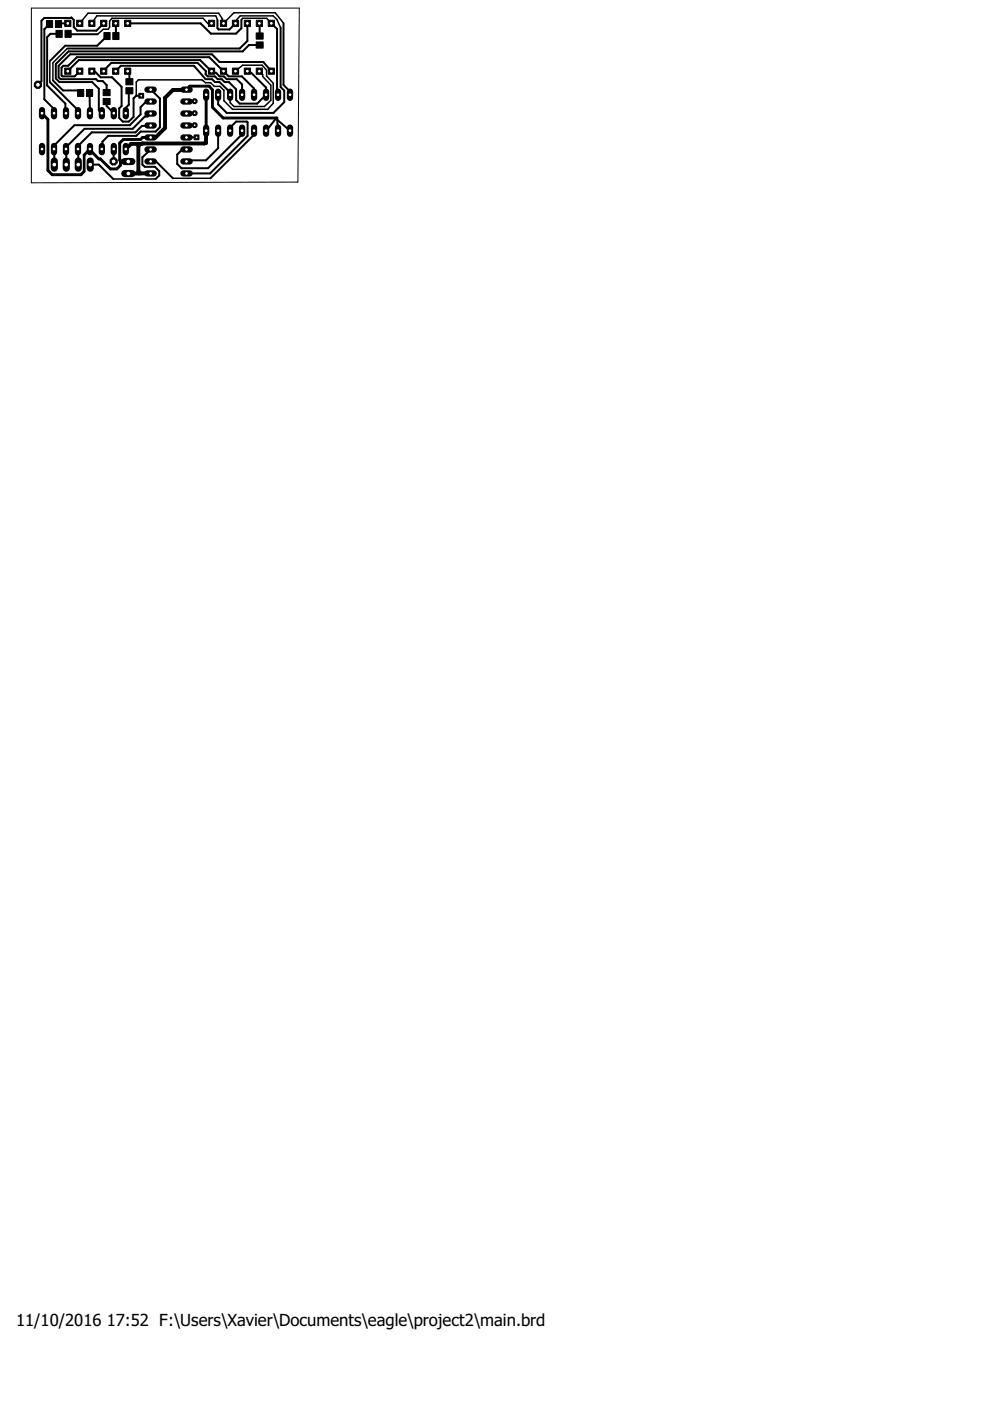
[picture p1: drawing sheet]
<svg xmlns="http://www.w3.org/2000/svg" width="210mm" height="297mm" viewBox="0 0 210 297" stroke-linecap="round" stroke-linejoin="round" font-family="sans-serif">
<defs><g id="words">
<g font-size="3.5">
<text x="3.4" y="281.2">11/10/2016</text>
<text x="22.6" y="281.2">17:52 F:\Users\Xavier\Documents\eagle\project2\main.brd</text>
</g>
</g></defs>
<g fill="#000" stroke="#000" stroke-width=".21">
<path d="M9.8 4.4h1.4v1.4h-1.4zM11.7 4.4h1.4v1.4h-1.4zM11.9 6.4h1.3v1.5h-1.3zM13.8 6.4h1.3v1.5h-1.3zM16.4 19h1.4v1.4h-1.4zM18.3 19h1.3v1.4h-1.3zM21.9 19h1.4v1.3h-1.4zM22 6.9h1.3v1.5h-1.3zM23.9 6.9h1.3v1.5h-1.3zM26.7 18.6h1.5v1.3h-1.5zM26.7 16.7h1.5v1.3h-1.5zM54.3 8.9h1.5v1.3h-1.5z"/>
<path d="M54.3 7h1.5v1.3h-1.5zM21.9 20.9h1.4v1.3h-1.4z"/>
</g>
<path d="M39.5 19l.7-.7h4.2l.6 .8v3.6l2.3 2.3h11.4M8.9 24l1.3 1.3v10.8l.9 .9h6.1l.6-.7M18.9 31.6h.2M19.1 31.6l-1.3 1.3M32.8 29.1h-2.6l-.4 .5h-3.7l-.7 .7v3.7l.3 .3-.2 .2v.6l-.7 .7h-1.4l-2.1-2.1h-.3l-1.9-1.9v-.2M43.7 20.1v7.6" fill="none" stroke="#000" stroke-width=".61"/>
<path d="M39.5 19l-2.8 .1-1.7 1.6v6.4l-2.2 2M27.2 34.2l-1.5 .1M29.5 36.7l-2.3 .1M29.5 36.7l3 .1M29.5 30.5l.2 .1-.4 .3v5.4l.2 .4M43.7 27.7v2.6l-15.9 .2-1.1 1.1" fill="none" stroke="#000" stroke-width=".83"/>
<g fill="none" stroke="#000" stroke-width=".42">
<path d="M10.5 5.1l-1.1 1.1v14.9l1.9 1.9v.9l.2 .1M10.6 17.4l5.8 5.8 .1 .8M11.2 17l2.2 2.2h3.2l.5 .5M12.5 7.2h-1.8l-.7 .7v10.2l3.9 3.9v1.9l.1 .1M14.4 5h-1.9l-.1 .1M14.4 15.1l2.3-2.4h25.7l2.8 2.7h.6l.7 .8h1l.6 .6h2.1l1.1 1.1v2.2M14.4 7.2l6.3 .1M16.9 15.1l-1.1 1.1h-2.5l-.3-.2v-1.6l.4-.5h1.1l1.8-1.8h28.1l4.1 4.1h2.8l2.6 2.6v1.3M19 19.7l.1 4.3M19.5 4.9v.1M19.7 15.1h-.2l.1 .1h.6l1.1 1.2h2.4l2.1 2v4.1l-.5 .5v2l.7 .8h1.3l1-1v-4l.6-.5h1.1M22 15.1l1.6-1.8h18.3l1.8 1.8-.1 .6 .4 .5h1.6l.6 .6h.8l.6 .6h.9l1.6 1.5v2.3l.7 .8h3.7l1.9-1.9v-1.5l-3.1-3.2h-.5l-.3-.3"/>
<path d="M22 5l-1.6 1.5h-4l-.8-.8v-1.5l-.5-.5-5.7 .1-.6 .6v12.8l-.8 .8M22.7 7.6l-2.1 2.1h-6.8l-3.1 3.1M24.5 15.1l1.1-1.2h15.5l2.5 2.9h1.4l.6 .6h.9l2.3 2.2v.5M24.5 15.1h.1M24.5 5l.1 2.6M27.1 15.1l.3 .4v1.8M27.4 19.2l-.1 .2v2.8l-.6 .7v1.1M31.9 19l2 1.9v6.1l-.9 .9h-3.2l-.9 .9h-6l-1.2 1.2v1.5l-.1 .1M44 5h.9M46.1 4.2v1.8l.3 .2h2.3l1.5-1.5M47.1 4v.7l.3 .3M51.2 4.2v1.8l-1.2 1.1h-5.3l-2.2-2.1h-15.4"/>
<path d="M52.5 5v3.7l-1.7 1.6h-36.3M55 5l.1 2.6M55.1 9.5h-2.3l-1.4 1.4h-36.9l-2.7 2.7v3l.8 .8h6.9l1.5 1.4v4.6l.6 .6M57.5 5l1.2 1.1v13.8l.2 .2M57.5 15.1l-1.7-2h-9.3l-1.6-1.6h-30l-2.5 2.4v2.5l.4 .4h7.6l.4 .4h1l.8 .8v1.6M59.5 5.9v12.6l.8 .7v2.5l-2.3 2.2h-9.9l-1.9-1.8v-2M60.1 4.9v13.1l1.4 1.4v.7M19.1 34.9h1.9l3 3.1M22.6 21.5v1l1.5 1.5M24.1 31.6v2.6M31.9 26.6l-1.8 .1-1.4 1.4h-9.2l-2.8 2.7v.9l-.2-.1 .1 3.3M31.9 21.5l-.3 .3h-.9l-.9 .9v1.6l-2.3 2.2h-11.7l-4.2 4.3v.9l-.1-.1v3.3"/>
<path d="M31.9 24.1l-.6 .6h-.6l-2.6 2.6h-10.2l-3.8 3.8v.6l-.1-.1 .1 3.3M31.9 34.2h1.2l3.6 3.6M31.9 31.7l-1.7 1.7v1.5l.5 .5h2.2l.9 .9v.9l-.8 .8M39.4 26.5h1.9M39.4 21.5h1.9M40 24h1.3M41.7 29.1h-2.2M46.2 27.7v3.7l-2.5 2.6h-3.9l-.3 .2M48.8 27.7l.3-.4v-.6l1-.9h2.2l.2 .1v2.9l-7.9 8h-5.1M51.3 27.7v.8l-7.2 7.2h-5.6l-.9-.9v-2l1.1-1.1h.8M53.9 27.7v.9l-9.3 9.2M58.6 25l-2.1 2.7"/>
<path d="M58.7 25l.1 .4M58.8 25.4l.1 2.3M58.8 25.4l2.7 2.3"/>
</g>
<path d="M17.8 32.9v3.4" fill="none" stroke="#000" stroke-width=".57"/>
<g fill="none" stroke="#000" stroke-width=".32">
<path d="M10.7 12.8l-.1 .2v4.4M14.5 10.3h-.3l-3 3v3.7M44 5l-.9-1.1h-19.4l-.5 .6v1.3l-.3 .4h-1l-1.2 1.1M46.1 4.2l-.3-.8h-25.3l-1 1.6M47.1 4l-.7-1.2h-27.7l-1.8 2.2M49.9 15.1l1.5-1.3h4.2l.9 1.1v1.2l1.4 1.6v4.2l-1.1 1.3h-7.5l-1.8-1.8v-2.2l-.9-.9h-1.2l-.7-.8h-1.1l-.8-.6h-13.5l-.4 .5v2.9M49.9 15.1h.1M50.2 4.7v-.6l.7-.7h7l.8 .7 .8 1.8M51.2 4.2l.2-.3h5.1l1 1.1M55 15.1l.7 .7v.4l1.7 1.9v3.2l-1.4 1.3h-6.4l-.8-.8v-1.7M60.1 4.9l-1.7-2.2h-8.8l-2.2 2.3M24 38h9"/>
<path d="M36.7 37.8h7.9"/>
</g>
<path d="M43.7 27.1v1.3" fill="none" stroke="#000" stroke-width="1.3"/>
<circle cx="43.7" cy="27.7" r=".4" fill="#fff" stroke="#000" stroke-width=".21"/>
<path d="M46.2 27.1v1.3" fill="none" stroke="#000" stroke-width="1.3"/>
<circle cx="46.2" cy="27.7" r=".4" fill="#fff" stroke="#000" stroke-width=".21"/>
<path d="M58.9 27.1v1.3" fill="none" stroke="#000" stroke-width="1.3"/>
<circle cx="58.9" cy="27.7" r=".4" fill="#fff" stroke="#000" stroke-width=".21"/>
<path d="M61.5 27.1v1.3" fill="none" stroke="#000" stroke-width="1.3"/>
<circle cx="61.5" cy="27.7" r=".4" fill="#fff" stroke="#000" stroke-width=".21"/>
<path d="M48.8 27.1v1.3" fill="none" stroke="#000" stroke-width="1.3"/>
<circle cx="48.8" cy="27.7" r=".4" fill="#fff" stroke="#000" stroke-width=".21"/>
<path d="M51.3 27.1v1.3" fill="none" stroke="#000" stroke-width="1.3"/>
<circle cx="51.3" cy="27.7" r=".4" fill="#fff" stroke="#000" stroke-width=".21"/>
<path d="M56.4 27.1v1.3" fill="none" stroke="#000" stroke-width="1.3"/>
<circle cx="56.4" cy="27.7" r=".4" fill="#fff" stroke="#000" stroke-width=".21"/>
<path d="M53.9 27.1v1.3" fill="none" stroke="#000" stroke-width="1.3"/>
<circle cx="53.9" cy="27.7" r=".4" fill="#fff" stroke="#000" stroke-width=".21"/>
<path d="M61.5 19.4v1.3" fill="none" stroke="#000" stroke-width="1.3"/>
<circle cx="61.5" cy="20.1" r=".4" fill="#fff" stroke="#000" stroke-width=".21"/>
<path d="M58.9 19.4v1.3" fill="none" stroke="#000" stroke-width="1.3"/>
<circle cx="58.9" cy="20.1" r=".4" fill="#fff" stroke="#000" stroke-width=".21"/>
<path d="M56.4 19.4v1.3" fill="none" stroke="#000" stroke-width="1.3"/>
<circle cx="56.4" cy="20.1" r=".4" fill="#fff" stroke="#000" stroke-width=".21"/>
<path d="M53.9 19.4v1.3" fill="none" stroke="#000" stroke-width="1.3"/>
<circle cx="53.9" cy="20.1" r=".4" fill="#fff" stroke="#000" stroke-width=".21"/>
<path d="M51.3 19.4v1.3" fill="none" stroke="#000" stroke-width="1.3"/>
<circle cx="51.3" cy="20.1" r=".4" fill="#fff" stroke="#000" stroke-width=".21"/>
<path d="M48.8 19.4v1.3" fill="none" stroke="#000" stroke-width="1.3"/>
<circle cx="48.8" cy="20.1" r=".4" fill="#fff" stroke="#000" stroke-width=".21"/>
<path d="M46.2 19.4v1.3" fill="none" stroke="#000" stroke-width="1.3"/>
<circle cx="46.2" cy="20.1" r=".4" fill="#fff" stroke="#000" stroke-width=".21"/>
<path d="M43.7 19.4v1.3" fill="none" stroke="#000" stroke-width="1.3"/>
<circle cx="43.7" cy="20.1" r=".4" fill="#fff" stroke="#000" stroke-width=".21"/>
<path d="M26.7 23.3v1.4" fill="none" stroke="#000" stroke-width="1.3"/>
<circle cx="26.7" cy="24" r=".4" fill="#fff" stroke="#000" stroke-width=".21"/>
<path d="M24.1 23.3v1.4" fill="none" stroke="#000" stroke-width="1.3"/>
<circle cx="24.1" cy="24" r=".4" fill="#fff" stroke="#000" stroke-width=".21"/>
<path d="M11.5 23.3v1.4" fill="none" stroke="#000" stroke-width="1.3"/>
<circle cx="11.5" cy="24" r=".4" fill="#fff" stroke="#000" stroke-width=".21"/>
<path d="M8.9 23.3v1.4" fill="none" stroke="#000" stroke-width="1.3"/>
<circle cx="8.9" cy="24" r=".4" fill="#fff" stroke="#000" stroke-width=".21"/>
<path d="M21.6 23.3v1.4" fill="none" stroke="#000" stroke-width="1.3"/>
<circle cx="21.6" cy="24" r=".4" fill="#fff" stroke="#000" stroke-width=".21"/>
<path d="M19.1 23.3v1.4" fill="none" stroke="#000" stroke-width="1.3"/>
<circle cx="19.1" cy="24" r=".4" fill="#fff" stroke="#000" stroke-width=".21"/>
<path d="M14 23.3v1.4" fill="none" stroke="#000" stroke-width="1.3"/>
<circle cx="14" cy="24" r=".4" fill="#fff" stroke="#000" stroke-width=".21"/>
<path d="M16.5 23.3v1.4" fill="none" stroke="#000" stroke-width="1.3"/>
<circle cx="16.5" cy="24" r=".4" fill="#fff" stroke="#000" stroke-width=".21"/>
<path d="M8.9 30.9v1.4" fill="none" stroke="#000" stroke-width="1.3"/>
<circle cx="8.9" cy="31.6" r=".4" fill="#fff" stroke="#000" stroke-width=".21"/>
<path d="M11.5 30.9v1.4" fill="none" stroke="#000" stroke-width="1.3"/>
<circle cx="11.5" cy="31.6" r=".4" fill="#fff" stroke="#000" stroke-width=".21"/>
<path d="M14 30.9v1.4" fill="none" stroke="#000" stroke-width="1.3"/>
<circle cx="14" cy="31.6" r=".4" fill="#fff" stroke="#000" stroke-width=".21"/>
<path d="M16.5 30.9v1.4" fill="none" stroke="#000" stroke-width="1.3"/>
<circle cx="16.5" cy="31.6" r=".4" fill="#fff" stroke="#000" stroke-width=".21"/>
<path d="M19.1 30.9v1.4" fill="none" stroke="#000" stroke-width="1.3"/>
<circle cx="19.1" cy="31.6" r=".4" fill="#fff" stroke="#000" stroke-width=".21"/>
<path d="M21.6 30.9v1.4" fill="none" stroke="#000" stroke-width="1.3"/>
<circle cx="21.6" cy="31.6" r=".4" fill="#fff" stroke="#000" stroke-width=".21"/>
<path d="M24.1 30.9v1.4" fill="none" stroke="#000" stroke-width="1.3"/>
<circle cx="24.1" cy="31.6" r=".4" fill="#fff" stroke="#000" stroke-width=".21"/>
<path d="M26.7 30.9v1.4" fill="none" stroke="#000" stroke-width="1.3"/>
<circle cx="26.7" cy="31.6" r=".4" fill="#fff" stroke="#000" stroke-width=".21"/>
<path d="M38.9 36.8h1.3" fill="none" stroke="#000" stroke-width="1.3"/>
<circle cx="39.5" cy="36.8" r=".4" fill="#fff" stroke="#000" stroke-width=".21"/>
<path d="M38.9 34.2h1.3" fill="none" stroke="#000" stroke-width="1.3"/>
<circle cx="39.5" cy="34.2" r=".4" fill="#fff" stroke="#000" stroke-width=".21"/>
<path d="M38.9 21.5h1.3" fill="none" stroke="#000" stroke-width="1.3"/>
<circle cx="39.5" cy="21.5" r=".4" fill="#fff" stroke="#000" stroke-width=".21"/>
<path d="M38.9 19h1.3" fill="none" stroke="#000" stroke-width="1.3"/>
<circle cx="39.5" cy="19" r=".4" fill="#fff" stroke="#000" stroke-width=".21"/>
<path d="M38.9 31.7h1.3" fill="none" stroke="#000" stroke-width="1.3"/>
<circle cx="39.5" cy="31.7" r=".4" fill="#fff" stroke="#000" stroke-width=".21"/>
<path d="M38.9 29.1h1.3" fill="none" stroke="#000" stroke-width="1.3"/>
<circle cx="39.5" cy="29.1" r=".4" fill="#fff" stroke="#000" stroke-width=".21"/>
<path d="M38.9 24.1h1.3" fill="none" stroke="#000" stroke-width="1.3"/>
<circle cx="39.5" cy="24.1" r=".4" fill="#fff" stroke="#000" stroke-width=".21"/>
<path d="M38.9 26.6h1.3" fill="none" stroke="#000" stroke-width="1.3"/>
<circle cx="39.5" cy="26.6" r=".4" fill="#fff" stroke="#000" stroke-width=".21"/>
<path d="M31.3 19h1.3" fill="none" stroke="#000" stroke-width="1.3"/>
<circle cx="31.9" cy="19" r=".4" fill="#fff" stroke="#000" stroke-width=".21"/>
<path d="M31.3 21.5h1.3" fill="none" stroke="#000" stroke-width="1.3"/>
<circle cx="31.9" cy="21.5" r=".4" fill="#fff" stroke="#000" stroke-width=".21"/>
<path d="M31.3 24.1h1.3" fill="none" stroke="#000" stroke-width="1.3"/>
<circle cx="31.9" cy="24.1" r=".4" fill="#fff" stroke="#000" stroke-width=".21"/>
<path d="M31.3 26.6h1.3" fill="none" stroke="#000" stroke-width="1.3"/>
<circle cx="31.9" cy="26.6" r=".4" fill="#fff" stroke="#000" stroke-width=".21"/>
<path d="M31.3 29.1h1.3" fill="none" stroke="#000" stroke-width="1.3"/>
<circle cx="31.9" cy="29.1" r=".4" fill="#fff" stroke="#000" stroke-width=".21"/>
<path d="M31.3 31.7h1.3" fill="none" stroke="#000" stroke-width="1.3"/>
<circle cx="31.9" cy="31.7" r=".4" fill="#fff" stroke="#000" stroke-width=".21"/>
<path d="M31.3 34.2h1.3" fill="none" stroke="#000" stroke-width="1.3"/>
<circle cx="31.9" cy="34.2" r=".4" fill="#fff" stroke="#000" stroke-width=".21"/>
<path d="M31.3 36.8h1.3" fill="none" stroke="#000" stroke-width="1.3"/>
<circle cx="31.9" cy="36.8" r=".4" fill="#fff" stroke="#000" stroke-width=".21"/>
<circle cx="24.1" cy="34.2" r=".83" fill="#000" stroke="#000" stroke-width=".21"/>
<circle cx="24.1" cy="34.2" r=".51" fill="#fff" stroke="#000" stroke-width=".21"/>
<circle cx="8" cy="18" r=".83" fill="#000" stroke="#000" stroke-width=".21"/>
<circle cx="8" cy="18" r=".51" fill="#fff" stroke="#000" stroke-width=".21"/>
<path d="M13.7 14.4h1.3v1.3h-1.3z" fill="#000" stroke="#000" stroke-width=".21"/>
<circle cx="14.4" cy="15.1" r=".4" fill="#fff" stroke="#000" stroke-width=".21"/>
<path d="M13.7 4.3h1.3v1.3h-1.3z" fill="#000" stroke="#000" stroke-width=".21"/>
<circle cx="14.4" cy="5" r=".4" fill="#fff" stroke="#000" stroke-width=".21"/>
<path d="M16.3 14.4h1.3v1.3h-1.3z" fill="#000" stroke="#000" stroke-width=".21"/>
<circle cx="16.9" cy="15.1" r=".4" fill="#fff" stroke="#000" stroke-width=".21"/>
<path d="M18.8 14.4h1.3v1.3h-1.3z" fill="#000" stroke="#000" stroke-width=".21"/>
<circle cx="19.5" cy="15.1" r=".4" fill="#fff" stroke="#000" stroke-width=".21"/>
<path d="M21.3 14.4h1.3v1.3h-1.3z" fill="#000" stroke="#000" stroke-width=".21"/>
<circle cx="22" cy="15.1" r=".4" fill="#fff" stroke="#000" stroke-width=".21"/>
<path d="M23.9 14.4h1.3v1.3h-1.3z" fill="#000" stroke="#000" stroke-width=".21"/>
<circle cx="24.5" cy="15.1" r=".4" fill="#fff" stroke="#000" stroke-width=".21"/>
<path d="M26.4 14.4h1.3v1.3h-1.3z" fill="#000" stroke="#000" stroke-width=".21"/>
<circle cx="27.1" cy="15.1" r=".4" fill="#fff" stroke="#000" stroke-width=".21"/>
<path d="M16.3 4.3h1.3v1.3h-1.3z" fill="#000" stroke="#000" stroke-width=".21"/>
<circle cx="16.9" cy="5" r=".4" fill="#fff" stroke="#000" stroke-width=".21"/>
<path d="M18.8 4.3h1.3v1.3h-1.3z" fill="#000" stroke="#000" stroke-width=".21"/>
<circle cx="19.5" cy="5" r=".4" fill="#fff" stroke="#000" stroke-width=".21"/>
<path d="M21.3 4.3h1.3v1.3h-1.3z" fill="#000" stroke="#000" stroke-width=".21"/>
<circle cx="22" cy="5" r=".4" fill="#fff" stroke="#000" stroke-width=".21"/>
<path d="M23.9 4.3h1.3v1.3h-1.3z" fill="#000" stroke="#000" stroke-width=".21"/>
<circle cx="24.5" cy="5" r=".4" fill="#fff" stroke="#000" stroke-width=".21"/>
<path d="M26.4 4.3h1.3v1.3h-1.3z" fill="#000" stroke="#000" stroke-width=".21"/>
<circle cx="27.1" cy="5" r=".4" fill="#fff" stroke="#000" stroke-width=".21"/>
<path d="M44.2 14.4h1.3v1.3h-1.3z" fill="#000" stroke="#000" stroke-width=".21"/>
<circle cx="44.9" cy="15.1" r=".4" fill="#fff" stroke="#000" stroke-width=".21"/>
<path d="M44.2 4.3h1.3v1.3h-1.3z" fill="#000" stroke="#000" stroke-width=".21"/>
<circle cx="44.9" cy="5" r=".4" fill="#fff" stroke="#000" stroke-width=".21"/>
<path d="M46.7 14.4h1.3v1.3h-1.3z" fill="#000" stroke="#000" stroke-width=".21"/>
<circle cx="47.4" cy="15.1" r=".4" fill="#fff" stroke="#000" stroke-width=".21"/>
<path d="M49.3 14.4h1.3v1.3h-1.3z" fill="#000" stroke="#000" stroke-width=".21"/>
<circle cx="49.9" cy="15.1" r=".4" fill="#fff" stroke="#000" stroke-width=".21"/>
<path d="M51.8 14.4h1.3v1.3h-1.3z" fill="#000" stroke="#000" stroke-width=".21"/>
<circle cx="52.5" cy="15.1" r=".4" fill="#fff" stroke="#000" stroke-width=".21"/>
<path d="M54.3 14.4h1.3v1.3h-1.3z" fill="#000" stroke="#000" stroke-width=".21"/>
<circle cx="55" cy="15.1" r=".4" fill="#fff" stroke="#000" stroke-width=".21"/>
<path d="M56.9 14.4h1.3v1.3h-1.3z" fill="#000" stroke="#000" stroke-width=".21"/>
<circle cx="57.5" cy="15.1" r=".4" fill="#fff" stroke="#000" stroke-width=".21"/>
<path d="M46.7 4.3h1.3v1.3h-1.3z" fill="#000" stroke="#000" stroke-width=".21"/>
<circle cx="47.4" cy="5" r=".4" fill="#fff" stroke="#000" stroke-width=".21"/>
<path d="M49.3 4.3h1.3v1.3h-1.3z" fill="#000" stroke="#000" stroke-width=".21"/>
<circle cx="49.9" cy="5" r=".4" fill="#fff" stroke="#000" stroke-width=".21"/>
<path d="M51.8 4.3h1.3v1.3h-1.3z" fill="#000" stroke="#000" stroke-width=".21"/>
<circle cx="52.5" cy="5" r=".4" fill="#fff" stroke="#000" stroke-width=".21"/>
<path d="M54.3 4.3h1.3v1.3h-1.3z" fill="#000" stroke="#000" stroke-width=".21"/>
<circle cx="55" cy="5" r=".4" fill="#fff" stroke="#000" stroke-width=".21"/>
<path d="M56.9 4.3h1.3v1.3h-1.3z" fill="#000" stroke="#000" stroke-width=".21"/>
<circle cx="57.5" cy="5" r=".4" fill="#fff" stroke="#000" stroke-width=".21"/>
<path d="M11.5 34.1v1.6" fill="none" stroke="#000" stroke-width="1.5"/>
<circle cx="11.5" cy="34.9" r=".51" fill="#fff" stroke="#000" stroke-width=".21"/>
<path d="M14.1 34.1v1.6" fill="none" stroke="#000" stroke-width="1.5"/>
<circle cx="14.1" cy="34.9" r=".51" fill="#fff" stroke="#000" stroke-width=".21"/>
<path d="M16.6 34.1v1.6" fill="none" stroke="#000" stroke-width="1.5"/>
<circle cx="16.6" cy="34.9" r=".51" fill="#fff" stroke="#000" stroke-width=".21"/>
<path d="M19.1 34.1v1.6" fill="none" stroke="#000" stroke-width="1.5"/>
<circle cx="19.1" cy="34.9" r=".51" fill="#fff" stroke="#000" stroke-width=".21"/>
<path d="M26.5 36.8h1.5" fill="none" stroke="#000" stroke-width="1.5"/>
<circle cx="27.2" cy="36.8" r=".51" fill="#fff" stroke="#000" stroke-width=".21"/>
<path d="M26.4 34.2h1.6" fill="none" stroke="#000" stroke-width="1.5"/>
<circle cx="27.2" cy="34.2" r=".51" fill="#fff" stroke="#000" stroke-width=".21"/>
<path d="M41.2 28.6h1v1h-1z" fill="#000" stroke="#000" stroke-width=".21"/>
<circle cx="41.7" cy="29.1" r=".3" fill="#fff" stroke="#000" stroke-width=".21"/>
<path d="M29.4 19.8h1.1v1h-1.1z" fill="#000" stroke="#000" stroke-width=".21"/>
<circle cx="30" cy="20.3" r=".3" fill="#fff" stroke="#000" stroke-width=".21"/>
<circle cx="41.3" cy="26.5" r=".55" fill="#000" stroke="#000" stroke-width=".21"/>
<circle cx="41.3" cy="26.5" r=".3" fill="#fff" stroke="#000" stroke-width=".21"/>
<circle cx="41.3" cy="24" r=".55" fill="#000" stroke="#000" stroke-width=".21"/>
<circle cx="41.3" cy="24" r=".3" fill="#fff" stroke="#000" stroke-width=".21"/>
<circle cx="41.3" cy="21.5" r=".55" fill="#000" stroke="#000" stroke-width=".21"/>
<circle cx="41.3" cy="21.5" r=".3" fill="#fff" stroke="#000" stroke-width=".21"/>
<path d="M6.6 1.7h56.9l-.3 36.9-56.6 .2z" fill="none" stroke="#000" stroke-width=".21"/>
<use href="#words"/>
</svg>
